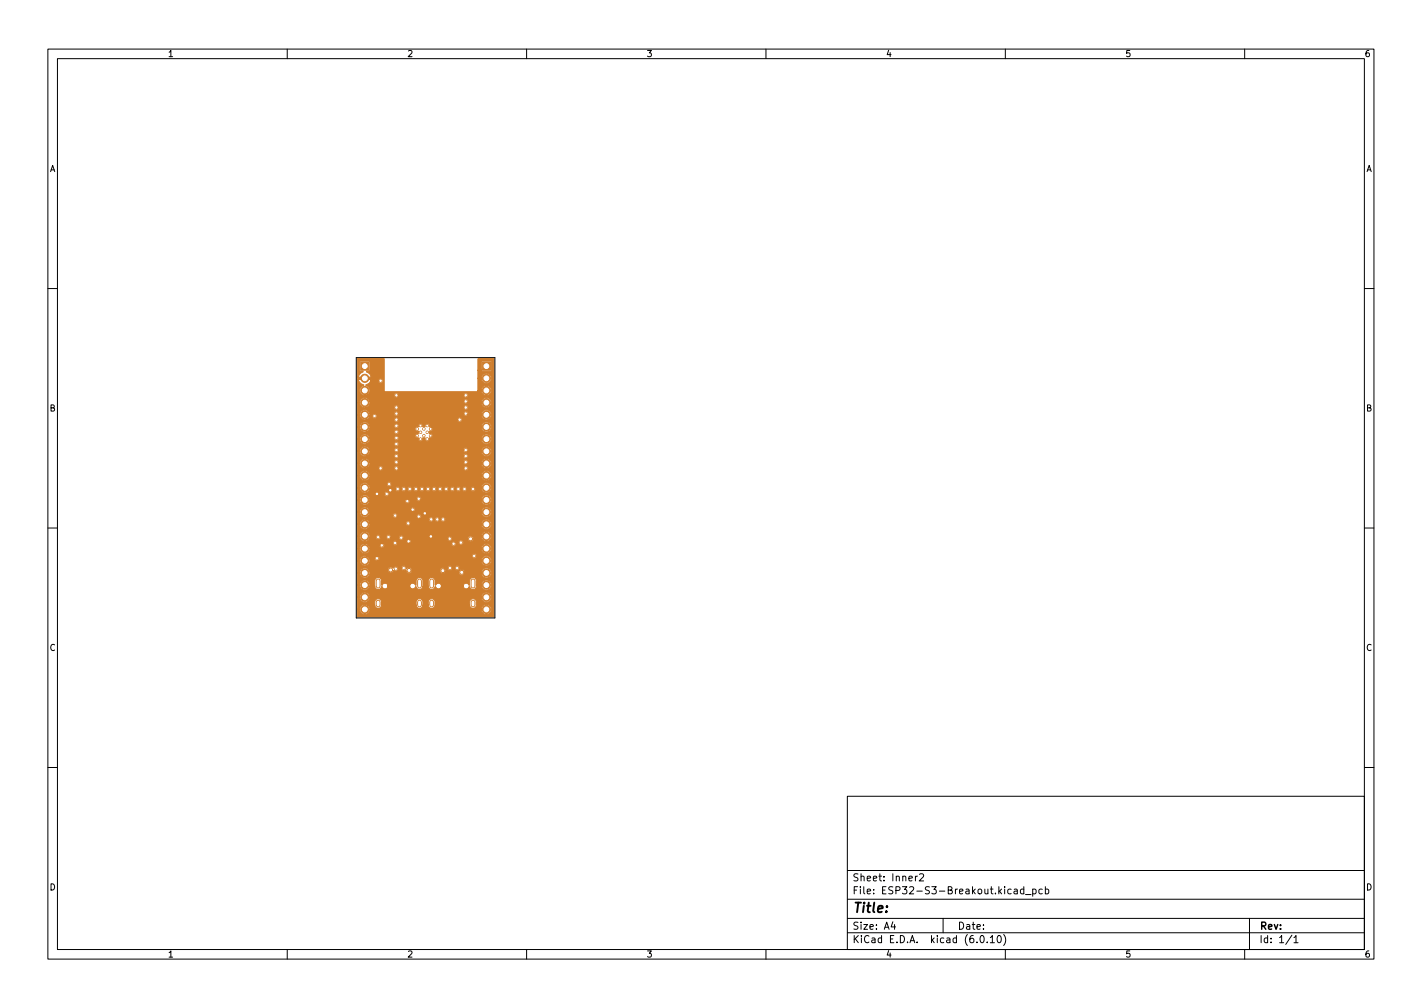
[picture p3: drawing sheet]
<svg xmlns="http://www.w3.org/2000/svg" width="297mm" height="210mm" viewBox="0 0 297 210" stroke-linecap="round" stroke-linejoin="round" font-family="sans-serif">
<defs><g id="words">
<text font-size="2.8" x="178" y="190.6">Title:</text>
<g font-size="2.1">
<text x="178" y="184">Sheet: Inner2</text>
<text x="178" y="186.7">File: ESP32-S3-Breakout.kicad_pcb</text>
<text x="178" y="196.9">KiCad E.D.A. kicad (6.0.10)</text>
<text x="178" y="194.1">Size: A4</text>
<text x="200" y="194.1">Date:</text>
<text x="263" y="194.1">Rev:</text>
<text x="263" y="196.9">Id: 1/1</text>
</g>
<g font-size="1.8">
<text x="35" y="11.9">1</text>
<text x="85" y="11.9">2</text>
<text x="135" y="11.9">3</text>
<text x="185" y="11.9">4</text>
<text x="235" y="11.9">5</text>
<text x="285" y="11.9">6</text>
<text x="10.3" y="35.9">A</text>
<text x="285.3" y="35.9">A</text>
<text x="10.3" y="85.9">B</text>
<text x="285.3" y="85.9">B</text>
<text x="10.3" y="135.9">C</text>
<text x="285.3" y="135.9">C</text>
<text x="10.3" y="185.9">D</text>
<text x="285.3" y="185.9">D</text>
<text x="35" y="199.9">1</text>
<text x="85" y="199.9">2</text>
<text x="135" y="199.9">3</text>
<text x="185" y="199.9">4</text>
<text x="235" y="199.9">5</text>
<text x="285" y="199.9">6</text>
</g>
</g></defs>
<path d="M79 121.3v1.1M79 125.7v.6M87.6 121.3v1.1M87.6 125.7v.6M90.2 121.3v1.1M90.2 125.7v.6M98.8 121.3v1.1M98.8 125.7v.6" fill="none" stroke="#ce7d2c" stroke-width="1"/>
<g fill="#ce7d2c" stroke="#ce7d2c" stroke-width=".21">
<path d="M75.4 75.6h1.6v1.7h-1.6z"/>
<path d="M100.8 75.6h1.6v1.7h-1.6z"/>
<path d="M74.6 74.9h5.6l.1 6.9h19.5v-.3h.7a1.05 1.05 0 0 0 1.6 1 1.05 1.05 0 0 0 .2-1.8 1.05 1.05 0 0 0-1.7 .6l-.1 .2h-.7v-2.5h.7a1.05 1.05 0 0 0 1.6 .9 1.05 1.05 0 0 0 .2-1.7 1.05 1.05 0 0 0-1.7 .6l-.1 .2h-.7v-1.7h.7l.2 .2h1.8l.2-.2v-1.7l-.2-.2h-1.8l-.2 .2v1.7h-.7v-2.4h3.3l.1 53.9h-28.5l-.1-1.6h.5l.1 .2a1.05 1.05 0 0 0 1.1 .9 1.05 1.05 0 0 0 1-1.1h23.2l.1 .2a1.05 1.05 0 0 0 1.6 .7 1.05 1.05 0 0 0-.1-1.8 1.05 1.05 0 0 0-1.6 .9h-23.2l-.2-.5-.3-.3h1.5a.7 .7 0 0 0 .7 .6 .7 .7 0 0 0 .7-.6h7.2v.1a.7 .7 0 0 0 .8 .5 .7 .7 0 0 0 .6-.6h1.2v.1a.7 .7 0 0 0 .7 .5 .7 .7 0 0 0 .7-.6h7.2v.1a.7 .7 0 0 0 .8 .5 .7 .7 0 0 0 .6-.6v-.9a.7 .7 0 0 0-.8-.5 .7 .7 0 0 0-.6 .7v.7h-7.2v-.9a.7 .7 0 0 0-.8-.5 .7 .7 0 0 0-.6 .7v.7h-1.2v-.9a.7 .7 0 0 0-.7-.5 .7 .7 0 0 0-.7 .7v.7h-7.2v-.9a.7 .7 0 0 0-.8-.5 .7 .7 0 0 0-.6 .7v.7h-1.5a1.06 1.06 0 0 0-1.3 .1l-.4 .7h-.5v-2.5h.5l.1 .2a1.06 1.06 0 0 0 1.1 .9 1.06 1.06 0 0 0 1-1.1h23.2l.1 .2a1.06 1.06 0 0 0 1.6 .7 1.06 1.06 0 0 0-.1-1.8 1.06 1.06 0 0 0-1.6 .9h-23.2l-.1-.2a1.06 1.06 0 0 0-1.1-.8 1.06 1.06 0 0 0-1 1h-.5v-2.5h.5l.1 .2a1.05 1.05 0 0 0 1 .8 1.05 1.05 0 0 0 1-.8h1.1a.7 .7 0 0 0 .6 .7 .7 .7 0 0 0 .8-.6h.2a.58 .58 0 0 0 .5 .4 .58 .58 0 0 0 .6-.4v-.1h4.6a.63 .63 0 0 0 .6 .5 .63 .63 0 0 0 .7-.4v.1a.71 .71 0 0 0 .7 .5 .71 .71 0 0 0 .7-.5v-.2h1.2a.7 .7 0 0 0 .6 .7 .7 .7 0 0 0 .8-.6h.1a.58 .58 0 0 0 .6 .4 .58 .58 0 0 0 .6-.4v-.1h4.6a.63 .63 0 0 0 .6 .5 .63 .63 0 0 0 .6-.4l.1 .1a.71 .71 0 0 0 .7 .5 .71 .71 0 0 0 .7-.5v-.4h1l.1 .2a1.05 1.05 0 0 0 1.6 .6 1.05 1.05 0 0 0-.1-1.8 1.05 1.05 0 0 0-1.6 1h-1v-1a.7 .7 0 0 0-.7-.6 .7 .7 0 0 0-.7 .6v.9l-.2 .1a.58 .58 0 0 0-.5-.4 .58 .58 0 0 0-.5 .3l-.1 .3h-4.6v-.2a.58 .58 0 0 0-.6-.4 .58 .58 0 0 0-.5 .4l-.2-.1v-.9a.7 .7 0 0 0-.7-.6 .7 .7 0 0 0-.7 .6v1.2h-1.2v-1.2a.7 .7 0 0 0-.7-.6 .7 .7 0 0 0-.7 .6v.9l-.2 .1a.58 .58 0 0 0-.5-.4 .58 .58 0 0 0-.5 .3l-.1 .3h-4.6v-.2a.58 .58 0 0 0-.5-.4 .58 .58 0 0 0-.6 .4l-.2-.1v-.9a.7 .7 0 0 0-.7-.6 .7 .7 0 0 0-.7 .6v1.2h-1.1a1.05 1.05 0 0 0-.9-1.3 1.05 1.05 0 0 0-1.2 1.1h-.5v-2.6l.5 .1a1.05 1.05 0 0 0 1.5 .9 1.05 1.05 0 0 0 .4-1.6h4v.2a.61 .61 0 0 0 .6 .4 .61 .61 0 0 0 .6-.4l.2-.1a.5 .5 0 0 0 .6 .1 .5 .5 0 0 0 .2-.6h.6a.51 .51 0 0 0 .7 .5l.3-.2a.64 .64 0 0 0 .5 .8 .64 .64 0 0 0 .7-.6l5.9 .1a.6 .6 0 0 0 .4 .5 .6 .6 0 0 0 .7-.2h2.8l.1 .2a.6 .6 0 0 0 .6 .4 .6 .6 0 0 0 .5-.5l3.5 .1a1.05 1.05 0 0 0 1.7 .8 1.05 1.05 0 0 0-.1-1.9 1.05 1.05 0 0 0-1.6 1h-3.5a.6 .6 0 0 0-.5-.7 .6 .6 0 0 0-.7 .6h-2.8a.6 .6 0 0 0-.2-.9h.7a.51 .51 0 0 0 .7 .5l.3-.5h.5a.51 .51 0 0 0 .7 .5l.2-.2a.51 .51 0 0 0-.2-.8 .51 .51 0 0 0-.7 .5h-.5v-.1a.51 .51 0 0 0-.6-.4 .51 .51 0 0 0-.4 .5h-1.2l-.2 .1-.2 .4h-5.9a.71 .71 0 0 0-.4-.6 .71 .71 0 0 0-.7 .2 .52 .52 0 0 0-.5-.6 .52 .52 0 0 0-.6 .5h-.6a.56 .56 0 0 0-.6-.4 .56 .56 0 0 0-.5 .4h-.1a.6 .6 0 0 0-.6-.2 .6 .6 0 0 0-.4 .6h-4l-.4-.3-.6-.1-.5 .3-.4 .7h-.5v-2.5h.5l.1 .2a1.05 1.05 0 0 0 1.4 .8 1.05 1.05 0 0 0 .5-1.5h1.1a.5 .5 0 0 0 .6 .5h21.7l.1 .2a1.05 1.05 0 0 0 1.6 .6 1.05 1.05 0 0 0-.1-1.7 1.05 1.05 0 0 0-1.6 .9h-21.6a.5 .5 0 0 0 .3-.6 .5 .5 0 0 0-.5-.4 .5 .5 0 0 0-.5 .5h-1.1l-.6-.5h22.1l.1 .4a.51 .51 0 0 0 .8-.2 .51 .51 0 0 0-.3-.7 .51 .51 0 0 0-.6 .5h-22.8a1.05 1.05 0 0 0-.7 1h-.5v-2.6h.5l.1 .2a1.05 1.05 0 0 0 1.1 .9 1.05 1.05 0 0 0 1-1.1h23.2l.1 .2a1.06 1.06 0 0 0 1.6 .7 1.06 1.06 0 0 0-.1-1.8 1.06 1.06 0 0 0-1.6 .9h-23.2l-.3-.6h2.3a.5 .5 0 0 0 .7 .4 .5 .5 0 0 0 .1-.8 .5 .5 0 0 0-.8 .2v.2h-2.3l-.4-.3-.6-.1-.6 .4-.3 .6h-.5v-1.1h7.4a.51 .51 0 0 0 .8 .4l.2-.3h11.2l.2 .4a.5 .5 0 0 0 .7 0 .5 .5 0 0 0 .1-.6h.6a.5 .5 0 0 0 .7 .5 .5 .5 0 0 0 .1-.9 .5 .5 0 0 0-.8 .3l-.6 .1a.51 .51 0 0 0-.9-.1l-.1 .3h-11.2l-.1-.5h1.9a.51 .51 0 0 0 .7 .5 .5 .5 0 0 0 .2-.8 .5 .5 0 0 0-.8 0l-.1 .3h-1.9a.5 .5 0 0 0-.6-.1 .5 .5 0 0 0-.3 .5h-7.4v-1.4h.5a1.05 1.05 0 0 0 1 1.1 1.05 1.05 0 0 0 1.1-.9h1.3a.5 .5 0 0 0 .6 .5l.3-.2 .1-.4h1.1a.5 .5 0 0 0 .5 .5 .5 .5 0 0 0 .5-.3h1.7a.5 .5 0 0 0 .6 .5l.4-.3h9.1a.51 .51 0 0 0 .7 .4l.3-.4h3.3a.6 .6 0 0 0 .9 .5 .6 .6 0 0 0 0-1h1.9a1.05 1.05 0 0 0 1.6 1 1.05 1.05 0 0 0 .1-1.8 1.05 1.05 0 0 0-1.6 .6l-.1 .2h-1.9a.61 .61 0 0 0-.9 .5h-3.3a.51 .51 0 0 0-.5-.5 .51 .51 0 0 0-.5 .5l-9.1-.1a.51 .51 0 0 0-.3-.6 .51 .51 0 0 0-.6 .2l-.1 .3h-1.7a.5 .5 0 0 0-.4-.7 .5 .5 0 0 0-.6 .5l-1.1-.1a.51 .51 0 0 0-.6-.3 .51 .51 0 0 0-.4 .5h-1.3l.1-.2a1.06 1.06 0 0 0-1.1-1 1.06 1.06 0 0 0-1.1 1h-.5v-2.5h.5l.1 .2a1.06 1.06 0 0 0 1.2 .8 1.06 1.06 0 0 0 .8-1.2h7.6a.5 .5 0 0 0 .5 .5l.5-.3h14.7l.1 .2a1.06 1.06 0 0 0 1.6 .6 1.06 1.06 0 0 0-.1-1.8 1.06 1.06 0 0 0-1.6 1l-14.7-.1a.51 .51 0 0 0-.4-.6 .51 .51 0 0 0-.6 .5h-7.6l-.3-.6-.4-.3 13.1 .1a.51 .51 0 0 0 .7 .4l.3-.5 .2 .1a.51 .51 0 0 0 .7 .4l.4-.5h.1a.5 .5 0 0 0 .7 .6 .5 .5 0 0 0 .2-.9 .5 .5 0 0 0-.8 .3h-.3a.5 .5 0 0 0-.5-.5 .5 .5 0 0 0-.5 .5h-.2v-.1a.51 .51 0 0 0-.6-.3 .51 .51 0 0 0-.4 .4h-13.4l-.7 .3-.4 .8h-.5v-2.6h.5l.1 .2a1.05 1.05 0 0 0 .7 .8 1.05 1.05 0 0 0 1.1-.3h5a.5 .5 0 0 0 .6 .5l.4-.3h4l.1 .4a.51 .51 0 0 0 .8-.1 .51 .51 0 0 0-.3-.7 .51 .51 0 0 0-.6 .4h-4a.51 .51 0 0 0-.4-.7 .51 .51 0 0 0-.6 .5h-5l.3-.7h23.2a1.06 1.06 0 0 0 1.6 1 1.06 1.06 0 0 0 .2-1.8 1.06 1.06 0 0 0-1.7 .6l-.1 .2h-23.2l-.2-.5h8.6a.5 .5 0 0 0 .7 .5 .5 .5 0 0 0 .1-.9 .5 .5 0 0 0-.8 .3l-8.6 .1a1.05 1.05 0 0 0-1.2-.5 1.05 1.05 0 0 0-.8 1h-.5v-2.5h.5a1.05 1.05 0 0 0 1 1 1.05 1.05 0 0 0 1.1-.8h7.4a.5 .5 0 0 0 .7 .5 .5 .5 0 0 0 .1-.8 .5 .5 0 0 0-.8 .2v.1h-7.4v-.5h9.8a.51 .51 0 0 0 .7 .5l.2-.2h12.6a1.06 1.06 0 0 0 1.4 1 1.06 1.06 0 0 0 .5-1.6 1.06 1.06 0 0 0-1.7 0l-.2 .6h-12.6a.5 .5 0 0 0-.3-.8 .5 .5 0 0 0-.6 .5h-9.8v-.1a1.06 1.06 0 0 0-1.2-.6 1.06 1.06 0 0 0-.9 1h-.5v-1.3h5.7a.51 .51 0 0 0 .7 .5 .51 .51 0 0 0 .1-.9 .51 .51 0 0 0-.8 .3v.1h-5.7v-1.3h.5a1.05 1.05 0 0 0 1 1.1 1.05 1.05 0 0 0 1.1-.8h5.4a.5 .5 0 0 0 .5 .5l.4-.2 .1-.3h.2a.5 .5 0 0 0 .5 .5 .5 .5 0 0 0 .5-.5h.3a.5 .5 0 0 0 .6 .5l.3-.2 .1-.3h.3a.5 .5 0 0 0 .5 .5 .5 .5 0 0 0 .5-.5h.2a.5 .5 0 0 0 .6 .5l.4-.2v-.3h.3a.5 .5 0 0 0 .5 .5 .5 .5 0 0 0 .5-.5h.3a.5 .5 0 0 0 .5 .5l.4-.2 .1-.3h.2a.5 .5 0 0 0 .5 .5 .5 .5 0 0 0 .6-.5h.2a.5 .5 0 0 0 .6 .5l.3-.2 .1-.3h.3a.5 .5 0 0 0 .5 .5 .5 .5 0 0 0 .5-.5h.3a.5 .5 0 0 0 .5 .5l.4-.2 .1-.3h.2a.5 .5 0 0 0 .5 .5 .5 .5 0 0 0 .5-.5h.8a.5 .5 0 0 0 .6 .5l.4-.3-.1-.5h1.3a1.06 1.06 0 0 0 1.6 1 1.06 1.06 0 0 0 .2-1.8 1.06 1.06 0 0 0-1.7 .6l-.1 .2h-1.3a.51 .51 0 0 0-.5-.2 .51 .51 0 0 0-.4 .5h-.8v-.1a.51 .51 0 0 0-.5-.4 .51 .51 0 0 0-.5 .5h-.2l-.1-.1a.51 .51 0 0 0-.5-.4 .51 .51 0 0 0-.4 .5h-.3v-.1a.51 .51 0 0 0-.6-.4 .51 .51 0 0 0-.4 .5h-.3v-.1a.51 .51 0 0 0-.6-.4 .51 .51 0 0 0-.4 .5h-.2l-.1-.1a.51 .51 0 0 0-.5-.4 .51 .51 0 0 0-.5 .5h-.2v-.1a.51 .51 0 0 0-.6-.4 .51 .51 0 0 0-.4 .5h-.3v-.1a.51 .51 0 0 0-.6-.4 .51 .51 0 0 0-.4 .5h-.3v-.1a.51 .51 0 0 0-.5-.4 .51 .51 0 0 0-.5 .5h-.2v-.1a.51 .51 0 0 0-.6-.4 .51 .51 0 0 0-.4 .5h-.3v-.1a.51 .51 0 0 0-.6-.4 .51 .51 0 0 0-.4 .5h-.3v-.1a.51 .51 0 0 0-.5-.4 .51 .51 0 0 0-.5 .5h-.2l-.1-.1a.51 .51 0 0 0-.5-.4 .51 .51 0 0 0-.4 .5h-5.4v-.5l-.3-.5h3.9a.5 .5 0 0 0 .7 .5 .5 .5 0 0 0 .1-.9 .5 .5 0 0 0-.8 .3v.1h-3.9l-.5-.3h-.4l-.5 .3-.4 .7h-.5v-2.5h.5l.1 .2a1.05 1.05 0 0 0 1.1 .9 1.05 1.05 0 0 0 1-1.1h23.2l.1 .2a1.06 1.06 0 0 0 1.6 .7 1.06 1.06 0 0 0-.1-1.8 1.06 1.06 0 0 0-1.6 .9h-23.2l-.1-.2a1.06 1.06 0 0 0-1.1-.8 1.06 1.06 0 0 0-1 1h-.5v-2.5h.5a1.05 1.05 0 0 0 1.4 1h2.5a.51 .51 0 0 0 .7 .4l.3-.4h2.3a.51 .51 0 0 0 .7 .4l.3-.4h13.5a.51 .51 0 0 0 .7 .4 .51 .51 0 0 0 .1-.8 .51 .51 0 0 0-.8 .2v.2h-13.5a.51 .51 0 0 0-.5-.5 .51 .51 0 0 0-.5 .5h-2.3v-.2a.51 .51 0 0 0-.6-.3 .51 .51 0 0 0-.4 .5h-2.5l.6-.4 .1-.9h5.1a.5 .5 0 0 0 .6 .5l.3-.2 .1-.3h13.5a.51 .51 0 0 0 .7 .5l.2-.2h2.8a1.06 1.06 0 0 0 1.4 1 1.06 1.06 0 0 0 .5-1.7 1.06 1.06 0 0 0-1.7 .1l-.2 .6h-2.8a.5 .5 0 0 0-.3-.8 .5 .5 0 0 0-.6 .5h-13.5v-.1a.51 .51 0 0 0-.6-.4 .51 .51 0 0 0-.4 .5h-5.1v-.1a1.06 1.06 0 0 0-1.1-.7 1.06 1.06 0 0 0-.9 .8l-.1 .3h-.5v-2.6h.5a1.05 1.05 0 0 0 1.4 1h5.8a.51 .51 0 0 0 .7 .5l.3-.5h13.5a.51 .51 0 0 0 .7 .5 .51 .51 0 0 0 .1-.8 .51 .51 0 0 0-.8 .2v.1h-13.5a.51 .51 0 0 0-.5-.5 .51 .51 0 0 0-.5 .5h-5.8l.6-.4 .1-.8h5.1a.5 .5 0 0 0 .6 .5l.3-.2 .1-.3h13.5a.51 .51 0 0 0 .7 .4l.2-.2h2.8a1.06 1.06 0 0 0 1.4 1 1.06 1.06 0 0 0 .5-1.6 1.06 1.06 0 0 0-1.7 0l-.2 .6h-2.8a.5 .5 0 0 0-.3-.7 .5 .5 0 0 0-.6 .5h-13.5v-.2a.51 .51 0 0 0-.6-.3 .51 .51 0 0 0-.4 .5h-5.1v-.2a1.06 1.06 0 0 0-1.1-.6 1.06 1.06 0 0 0-.9 .8l-.1 .2h-.5v-2.5h.5a1.05 1.05 0 0 0 1.4 1h5.8a.51 .51 0 0 0 .7 .5 .51 .51 0 0 0 .1-.9 .51 .51 0 0 0-.8 .3v.1h-5.8l.6-.4 .1-.9h5.1a.5 .5 0 0 0 .8 .4 .5 .5 0 0 0-.1-.8h3.7a.55 .55 0 0 0 .7 .4v.1a.45 .45 0 0 0 .3 .6 .45 .45 0 0 0 .6-.3v-.4h.5v.1a.45 .45 0 0 0 .3 .6 .45 .45 0 0 0 .6-.3v-.1h10.8a1.06 1.06 0 0 0 1.4 1 1.06 1.06 0 0 0 .5-1.6 1.06 1.06 0 0 0-1.7 0l-.2 .6h-10.8v-.3a.5 .5 0 0 0 .7-.5 .5 .5 0 0 0-.7-.4l.1-.5a.46 .46 0 0 0 .6-.3 .46 .46 0 0 0-.3-.6l10.4 .1a1.05 1.05 0 0 0 1.6 .9 1.05 1.05 0 0 0 .2-1.8 1.05 1.05 0 0 0-1.7 .6l-.1 .2h-10.7l-.1-.1a.48 .48 0 0 0-.6-.6 .48 .48 0 0 0-.3 .7h-.5v-.1a.48 .48 0 0 0-.5-.6 .48 .48 0 0 0-.4 .7 .5 .5 0 0 0-.7 .5 .5 .5 0 0 0 .7 .4v.5h-.4l-.3 .5-4-.1-.3 .3-.1 .2h-5.1a1.05 1.05 0 0 0-1.1-.8 1.05 1.05 0 0 0-1 1.1h-.5v-2.6l.5 .1a1.05 1.05 0 0 0 1.4 1h5.8a.51 .51 0 0 0 .6 .5 .51 .51 0 0 0 .4-.8 .51 .51 0 0 0-.8-.1l-.2 .4h-5.8l.6-.4 .1-.9h5.1a.5 .5 0 0 0 .6 .5 .51 .51 0 0 0 .4-.5 .51 .51 0 0 0-.5-.5 .51 .51 0 0 0-.5 .5h-5.1v-.1a1.06 1.06 0 0 0-1.2-.7 1.06 1.06 0 0 0-.9 1h-.5v-2.5h.5a1.05 1.05 0 0 0 1.4 1h5.8a.51 .51 0 0 0 .7 .5l.3-.5h12.2a.51 .51 0 0 0 .7 .5 .51 .51 0 0 0 .1-.9 .51 .51 0 0 0-.8 .3v.1h-12.2a.51 .51 0 0 0-.5-.5 .51 .51 0 0 0-.5 .5h-5.8l.4-.2 .3-.5h.5a.5 .5 0 0 0 .7 .4 .5 .5 0 0 0 .2-.8 .5 .5 0 0 0-.9 .2v.2h-.5v-.6l5.1 .1a.5 .5 0 0 0 .5 .5 .5 .5 0 0 0 .5-.5h13.5a.5 .5 0 0 0 .5 .5l.4-.3h2.8a1.06 1.06 0 0 0 1.4 1 1.06 1.06 0 0 0 .5-1.6 1.06 1.06 0 0 0-1.7 0l-.2 .6h-2.8a.5 .5 0 0 0-.3-.7 .5 .5 0 0 0-.6 .4h-13.5v-.1a.51 .51 0 0 0-.6-.3 .51 .51 0 0 0-.4 .4h-5.1v-.1a1.06 1.06 0 0 0-1.2-.6 1.06 1.06 0 0 0-.9 1h-.5v-2.5h.5a1.05 1.05 0 0 0 1.4 1h5.8a.51 .51 0 0 0 .7 .4l.3-.4h13.5a.51 .51 0 0 0 .7 .4 .51 .51 0 0 0 .1-.8 .51 .51 0 0 0-.8 .2v.2h-13.5a.51 .51 0 0 0-.5-.5 .51 .51 0 0 0-.5 .5h-5.8l.6-.4 .1-.9h19.6a.5 .5 0 0 0 .5 .5l.4-.2h2.8a1.05 1.05 0 0 0 1.6 .9 1.05 1.05 0 0 0 .2-1.7 1.05 1.05 0 0 0-1.7 .5l-.1 .3-2.7-.1a.51 .51 0 0 0-.4-.7 .51 .51 0 0 0-.6 .5h-19.6v-.1a1.06 1.06 0 0 0-1.1-.7 1.06 1.06 0 0 0-.9 .8l-.1 .3h-.5v-4.8h.3a1.55 1.55 0 0 0 1.1 1.1l-.2 .2a1.05 1.05 0 0 0-.6 1.3 1.05 1.05 0 0 0 1.3 .6h5.8a.51 .51 0 0 0 .7 .5l.3-.5h13.5a.51 .51 0 0 0 .7 .5 .51 .51 0 0 0 .1-.8 .51 .51 0 0 0-.8 .2v.1h-13.5a.51 .51 0 0 0-.5-.5 .51 .51 0 0 0-.5 .5h-5.8l.3-.1a1.1 1.1 0 0 0 .4-1.1 1.1 1.1 0 0 0-.8-.9l.7-.4 .4-.5h1.5a.5 .5 0 0 0 .7 .5 .5 .5 0 0 0 .1-.9 .5 .5 0 0 0-.8 .3l-1.5 .1v-.3l-2.9 .1v-.6h2.9a1.64 1.64 0 0 0-1-1.1l.7-.2 .1-1.8-.2-.2h-1.8l-.1 .1v1.9l.7 .2a1.83 1.83 0 0 0-1 1.1h-.3z"/>
<circle cx="87.1" cy="91" r=".25"/>
<circle cx="88.5" cy="89.6" r=".25"/>
<circle cx="89.2" cy="90.3" r=".25"/>
<circle cx="87.1" cy="89.6" r=".25"/>
<circle cx="88.5" cy="91" r=".25"/>
<circle cx="89.2" cy="88.9" r=".25"/>
<circle cx="89.2" cy="91.7" r=".25"/>
<circle cx="87.8" cy="91.7" r=".25"/>
<circle cx="89.9" cy="91" r=".25"/>
<circle cx="87.8" cy="88.9" r=".25"/>
<circle cx="87.8" cy="90.3" r=".25"/>
<circle cx="89.9" cy="89.6" r=".25"/>
<circle cx="76.2" cy="79" r=".85"/>
<circle cx="76.2" cy="81.5" r=".85"/>
<circle cx="76.2" cy="84.1" r=".85"/>
<circle cx="76.2" cy="86.6" r=".85"/>
<circle cx="76.2" cy="89.1" r=".85"/>
<circle cx="76.2" cy="91.7" r=".85"/>
<circle cx="76.2" cy="94.2" r=".85"/>
<circle cx="76.2" cy="96.8" r=".85"/>
<circle cx="76.2" cy="99.3" r=".85"/>
<circle cx="76.2" cy="101.8" r=".85"/>
<circle cx="76.2" cy="104.4" r=".85"/>
<circle cx="76.2" cy="106.9" r=".85"/>
<circle cx="76.2" cy="109.5" r=".85"/>
<circle cx="76.2" cy="112" r=".85"/>
<circle cx="76.2" cy="114.5" r=".85"/>
<circle cx="76.2" cy="117.1" r=".85"/>
<circle cx="76.2" cy="119.6" r=".85"/>
<circle cx="76.2" cy="122.2" r=".85"/>
<circle cx="76.2" cy="124.7" r=".85"/>
<circle cx="76.2" cy="127.2" r=".85"/>
<circle cx="101.6" cy="79" r=".85"/>
<circle cx="101.6" cy="81.5" r=".85"/>
<circle cx="101.6" cy="84.1" r=".85"/>
<circle cx="101.6" cy="86.6" r=".85"/>
<circle cx="101.6" cy="89.1" r=".85"/>
<circle cx="101.6" cy="91.7" r=".85"/>
<circle cx="101.6" cy="94.2" r=".85"/>
<circle cx="101.6" cy="96.8" r=".85"/>
<circle cx="101.6" cy="99.3" r=".85"/>
<circle cx="101.6" cy="101.8" r=".85"/>
<circle cx="101.6" cy="104.4" r=".85"/>
<circle cx="101.6" cy="106.9" r=".85"/>
<circle cx="101.6" cy="109.5" r=".85"/>
<circle cx="101.6" cy="112" r=".85"/>
<circle cx="101.6" cy="114.5" r=".85"/>
<circle cx="101.6" cy="117.1" r=".85"/>
<circle cx="101.6" cy="119.6" r=".85"/>
<circle cx="101.6" cy="122.2" r=".85"/>
<circle cx="101.6" cy="124.7" r=".85"/>
<circle cx="101.6" cy="127.2" r=".85"/>
<circle cx="81.6" cy="119" r=".4"/>
<circle cx="85.5" cy="119.1" r=".4"/>
<circle cx="98.3" cy="112.5" r=".4"/>
<circle cx="96.5" cy="119.5" r=".4"/>
<circle cx="92.5" cy="119.1" r=".4"/>
<circle cx="81.5" cy="102.4" r=".3"/>
<circle cx="88.7" cy="107.2" r=".3"/>
<circle cx="90" cy="112" r=".3"/>
<circle cx="78.7" cy="103.1" r=".3"/>
<circle cx="90.1" cy="108.5" r=".3"/>
<circle cx="79.5" cy="79.5" r=".3"/>
<circle cx="94.7" cy="113.5" r=".3"/>
<circle cx="79.5" cy="97.8" r=".3"/>
<circle cx="78.7" cy="116.6" r=".3"/>
<circle cx="99.1" cy="116.1" r=".3"/>
<circle cx="80.8" cy="103.1" r=".3"/>
<circle cx="87.5" cy="104.1" r=".3"/>
<circle cx="82.6" cy="113.4" r=".3"/>
<circle cx="78.2" cy="86.9" r=".3"/>
<circle cx="82.8" cy="82.5" r=".3"/>
<circle cx="81.2" cy="112.1" r=".3"/>
<circle cx="97.3" cy="82.5" r=".3"/>
<circle cx="82.8" cy="91.4" r=".3"/>
<circle cx="82.8" cy="92.7" r=".3"/>
<circle cx="87.5" cy="107.9" r=".3"/>
<circle cx="82.6" cy="107.6" r=".3"/>
<circle cx="82.8" cy="85.1" r=".3"/>
<circle cx="85.3" cy="113" r=".3"/>
<circle cx="79.8" cy="113.9" r=".3"/>
<circle cx="79" cy="112.2" r=".3"/>
<circle cx="95.5" cy="118.6" r=".3"/>
<circle cx="94" cy="118.6" r=".3"/>
<circle cx="81.3" cy="101.1" r=".3"/>
<circle cx="82.8" cy="97.8" r=".3"/>
<circle cx="83.8" cy="112.3" r=".3"/>
<circle cx="86.2" cy="106.4" r=".3"/>
<circle cx="85.1" cy="104.6" r=".3"/>
<circle cx="85.3" cy="109.3" r=".3"/>
<circle cx="93.9" cy="112.5" r=".3"/>
<circle cx="98.8" cy="102.1" r=".3"/>
<circle cx="96.3" cy="113.3" r=".3"/>
<circle cx="82.8" cy="86.4" r=".3"/>
<circle cx="82.8" cy="87.6" r=".3"/>
<circle cx="82.8" cy="88.9" r=".3"/>
<circle cx="82.8" cy="90.2" r=".3"/>
<circle cx="82.8" cy="94" r=".3"/>
<circle cx="82.8" cy="95.2" r=".3"/>
<circle cx="82.8" cy="96.5" r=".3"/>
<circle cx="83.1" cy="102.1" r=".3"/>
<circle cx="84.3" cy="102.1" r=".3"/>
<circle cx="85.6" cy="102.1" r=".3"/>
<circle cx="86.9" cy="102.1" r=".3"/>
<circle cx="88.1" cy="102.1" r=".3"/>
<circle cx="89.4" cy="102.1" r=".3"/>
<circle cx="90.7" cy="102.1" r=".3"/>
<circle cx="91.9" cy="102.1" r=".3"/>
<circle cx="93.2" cy="102.1" r=".3"/>
<circle cx="94.5" cy="102.1" r=".3"/>
<circle cx="95.8" cy="102.1" r=".3"/>
<circle cx="97" cy="102.1" r=".3"/>
<circle cx="97.3" cy="97.8" r=".3"/>
<circle cx="97.3" cy="96.5" r=".3"/>
<circle cx="97.3" cy="95.2" r=".3"/>
<circle cx="97.3" cy="94" r=".3"/>
<circle cx="96" cy="87.6" r=".3"/>
<circle cx="91.3" cy="108.5" r=".3"/>
<circle cx="92.5" cy="108.5" r=".3"/>
<circle cx="97.3" cy="86.4" r=".3"/>
<circle cx="97.3" cy="85.1" r=".3"/>
<circle cx="97.3" cy="83.8" r=".3"/>
<circle cx="82.7" cy="118.7" r=".3"/>
<circle cx="84.3" cy="118.6" r=".3"/>
</g>
<g fill="#fff" stroke="#fff" stroke-width=".21">
<circle cx="81.6" cy="119" r=".2"/>
<circle cx="85.5" cy="119.1" r=".2"/>
<circle cx="98.3" cy="112.5" r=".2"/>
<circle cx="96.4" cy="119.5" r=".2"/>
<circle cx="92.5" cy="119.1" r=".2"/>
<circle cx="81.5" cy="102.4" r=".15"/>
<circle cx="88.7" cy="107.2" r=".15"/>
<circle cx="90" cy="112" r=".15"/>
<circle cx="78.7" cy="103.1" r=".15"/>
<circle cx="90.1" cy="108.5" r=".15"/>
<circle cx="79.5" cy="79.5" r=".15"/>
<circle cx="94.7" cy="113.5" r=".15"/>
<circle cx="79.5" cy="97.8" r=".15"/>
<circle cx="78.7" cy="116.6" r=".15"/>
<circle cx="99.1" cy="116.1" r=".15"/>
<circle cx="80.8" cy="103.1" r=".15"/>
<circle cx="87.5" cy="104.1" r=".15"/>
<circle cx="82.5" cy="113.4" r=".15"/>
<circle cx="78.2" cy="86.9" r=".15"/>
<circle cx="82.8" cy="82.5" r=".15"/>
<circle cx="81.2" cy="112.1" r=".15"/>
<circle cx="97.3" cy="82.5" r=".15"/>
<circle cx="82.8" cy="91.4" r=".15"/>
<circle cx="82.8" cy="92.7" r=".15"/>
<circle cx="87.5" cy="107.9" r=".15"/>
<circle cx="82.5" cy="107.6" r=".15"/>
<circle cx="82.8" cy="85.1" r=".15"/>
<circle cx="85.3" cy="113" r=".15"/>
<circle cx="79.8" cy="113.9" r=".15"/>
<circle cx="79" cy="112.2" r=".15"/>
<circle cx="95.5" cy="118.6" r=".15"/>
<circle cx="94" cy="118.6" r=".15"/>
<circle cx="81.3" cy="101.1" r=".15"/>
<circle cx="82.8" cy="97.8" r=".15"/>
<circle cx="83.8" cy="112.3" r=".15"/>
<circle cx="86.2" cy="106.4" r=".15"/>
<circle cx="85.1" cy="104.6" r=".15"/>
<circle cx="85.3" cy="109.3" r=".15"/>
<circle cx="93.9" cy="112.5" r=".15"/>
<circle cx="98.8" cy="102.1" r=".15"/>
<circle cx="96.3" cy="113.3" r=".15"/>
<circle cx="82.8" cy="86.4" r=".15"/>
<circle cx="82.8" cy="87.6" r=".15"/>
<circle cx="82.8" cy="88.9" r=".15"/>
<circle cx="82.8" cy="90.2" r=".15"/>
<circle cx="82.8" cy="94" r=".15"/>
<circle cx="82.8" cy="95.2" r=".15"/>
<circle cx="82.8" cy="96.5" r=".15"/>
<circle cx="83.1" cy="102.1" r=".15"/>
<circle cx="84.3" cy="102.1" r=".15"/>
<circle cx="85.6" cy="102.1" r=".15"/>
<circle cx="86.9" cy="102.1" r=".15"/>
<circle cx="88.1" cy="102.1" r=".15"/>
<circle cx="89.4" cy="102.1" r=".15"/>
<circle cx="90.7" cy="102.1" r=".15"/>
<circle cx="91.9" cy="102.1" r=".15"/>
<circle cx="93.2" cy="102.1" r=".15"/>
<circle cx="94.5" cy="102.1" r=".15"/>
<circle cx="95.8" cy="102.1" r=".15"/>
<circle cx="97" cy="102.1" r=".15"/>
<circle cx="97.3" cy="97.8" r=".15"/>
<circle cx="97.3" cy="96.5" r=".15"/>
<circle cx="97.3" cy="95.2" r=".15"/>
<circle cx="97.3" cy="94" r=".15"/>
<circle cx="96" cy="87.6" r=".15"/>
<circle cx="91.3" cy="108.5" r=".15"/>
<circle cx="92.5" cy="108.5" r=".15"/>
<circle cx="97.3" cy="86.4" r=".15"/>
<circle cx="97.3" cy="85.1" r=".15"/>
<circle cx="97.3" cy="83.8" r=".15"/>
<circle cx="82.7" cy="118.7" r=".15"/>
<circle cx="84.3" cy="118.6" r=".15"/>
<circle cx="97.4" cy="122.4" r=".33"/>
<circle cx="91.6" cy="122.4" r=".32"/>
<circle cx="87.1" cy="91" r=".1"/>
<circle cx="88.5" cy="89.6" r=".1"/>
<circle cx="89.2" cy="90.3" r=".1"/>
<circle cx="87.1" cy="89.6" r=".1"/>
<circle cx="88.5" cy="91" r=".1"/>
<circle cx="89.2" cy="88.9" r=".1"/>
<circle cx="89.2" cy="91.7" r=".1"/>
<circle cx="87.8" cy="91.7" r=".1"/>
<circle cx="89.9" cy="91" r=".1"/>
<circle cx="87.8" cy="88.9" r=".1"/>
<circle cx="87.8" cy="90.3" r=".1"/>
<circle cx="89.9" cy="89.6" r=".1"/>
<circle cx="80.4" cy="122.4" r=".32"/>
<circle cx="86.2" cy="122.4" r=".33"/>
<circle cx="76.2" cy="76.4" r=".5"/>
<circle cx="76.2" cy="79" r=".5"/>
<circle cx="76.2" cy="81.5" r=".5"/>
<circle cx="76.2" cy="84.1" r=".5"/>
<circle cx="76.2" cy="86.6" r=".5"/>
<circle cx="76.2" cy="89.1" r=".5"/>
<circle cx="76.2" cy="91.7" r=".5"/>
<circle cx="76.2" cy="94.2" r=".5"/>
<circle cx="76.2" cy="96.8" r=".5"/>
<circle cx="76.2" cy="99.3" r=".5"/>
<circle cx="76.2" cy="101.8" r=".5"/>
<circle cx="76.2" cy="104.4" r=".5"/>
<circle cx="76.2" cy="106.9" r=".5"/>
<circle cx="76.2" cy="109.5" r=".5"/>
<circle cx="76.2" cy="112" r=".5"/>
<circle cx="76.2" cy="114.5" r=".5"/>
<circle cx="76.2" cy="117.1" r=".5"/>
<circle cx="76.2" cy="119.6" r=".5"/>
<circle cx="76.2" cy="122.2" r=".5"/>
<circle cx="76.2" cy="124.7" r=".5"/>
<circle cx="76.2" cy="127.2" r=".5"/>
<circle cx="101.6" cy="76.4" r=".5"/>
<circle cx="101.6" cy="79" r=".5"/>
<circle cx="101.6" cy="81.5" r=".5"/>
<circle cx="101.6" cy="84.1" r=".5"/>
<circle cx="101.6" cy="86.6" r=".5"/>
<circle cx="101.6" cy="89.1" r=".5"/>
<circle cx="101.6" cy="91.7" r=".5"/>
<circle cx="101.6" cy="94.2" r=".5"/>
<circle cx="101.6" cy="96.8" r=".5"/>
<circle cx="101.6" cy="99.3" r=".5"/>
<circle cx="101.6" cy="101.8" r=".5"/>
<circle cx="101.6" cy="104.4" r=".5"/>
<circle cx="101.6" cy="106.9" r=".5"/>
<circle cx="101.6" cy="109.5" r=".5"/>
<circle cx="101.6" cy="112" r=".5"/>
<circle cx="101.6" cy="114.5" r=".5"/>
<circle cx="101.6" cy="117.1" r=".5"/>
<circle cx="101.6" cy="119.6" r=".5"/>
<circle cx="101.6" cy="122.2" r=".5"/>
<circle cx="101.6" cy="124.7" r=".5"/>
<circle cx="101.6" cy="127.2" r=".5"/>
</g>
<path d="M79 121.3v1.1M79 125.7v.6M87.6 121.3v1.1M87.6 125.7v.6M90.2 121.3v1.1M90.2 125.7v.6M98.8 121.3v1.1M98.8 125.7v.6" fill="none" stroke="#fff" stroke-width=".6"/>
<g fill="none" stroke="#000" stroke-width=".21">
<path d="M10 10.2h277v190.1h-277zM12 12.2h273v186.1h-273zM60 10.2v2M110 10.2v2M160 10.2v2M210 10.2v2M260 10.2v2M10 60.2h2M74.4 74.7h29v54.3h-29zM285 60.2h2M10 110.2h2M285 110.2h2"/>
<path d="M10 160.2h2M177 166.3h108v32h-108zM285 160.2h2M60 198.3v2M110 198.3v2M160 198.3v2M177 194.8h108M177 191.8h108M177 187.8h108M177 181.8h108M186.5 192.5l-.4 1h1M186.9 193v1"/>
<path d="M191.2 182.9v1M191.6 182.9l-.4 .3M192.1 182.6l.5-.2 .3 .5-.9 1h.9M197 191.8v3M204.9 195.4l.2-.1a.8 .8 0 0 1 .5 .8 .8 .8 0 0 1-.5 .7 1 1 0 0 1-.2-1.4zM206.2 196.7v.1M206.9 195.8l.4-.5v1.5M206.9 196.8h.8M208.5 195.4l.1-.1a.8 .8 0 0 1 .6 .8 .8 .8 0 0 1-.6 .7 1 1 0 0 1-.1-1.4zM209.6 195.1a1.72 1.72 0 0 1 0 2.3M210 198.3v2M211.9 185.7h.5l.1 .9"/>
<path d="M212.5 186l-.5 .1-.2 .2 .2 .3h.5M213.9 185.7l-.5-.1-.3 .3 .2 .7h.6M213.9 185.1v1.5M214.2 186.8h1.2M215.7 185.7l.4-.1 .3 .3-.1 .7h-.6M215.7 185.6v1.5M217.7 185.7l-.4-.1-.3 .3 .1 .7h.6M218.4 185.7l.4-.1 .3 .3-.2 .7h-.5M218.4 185.1v1.5M260 198.3v2M261 191.8v6.5M269.9 195.3l-1.3 1.9"/>
<path d="M270.3 195.8l.4-.5v1.5M270.3 196.8h.8"/>
</g>
<use href="#words"/>
</svg>
